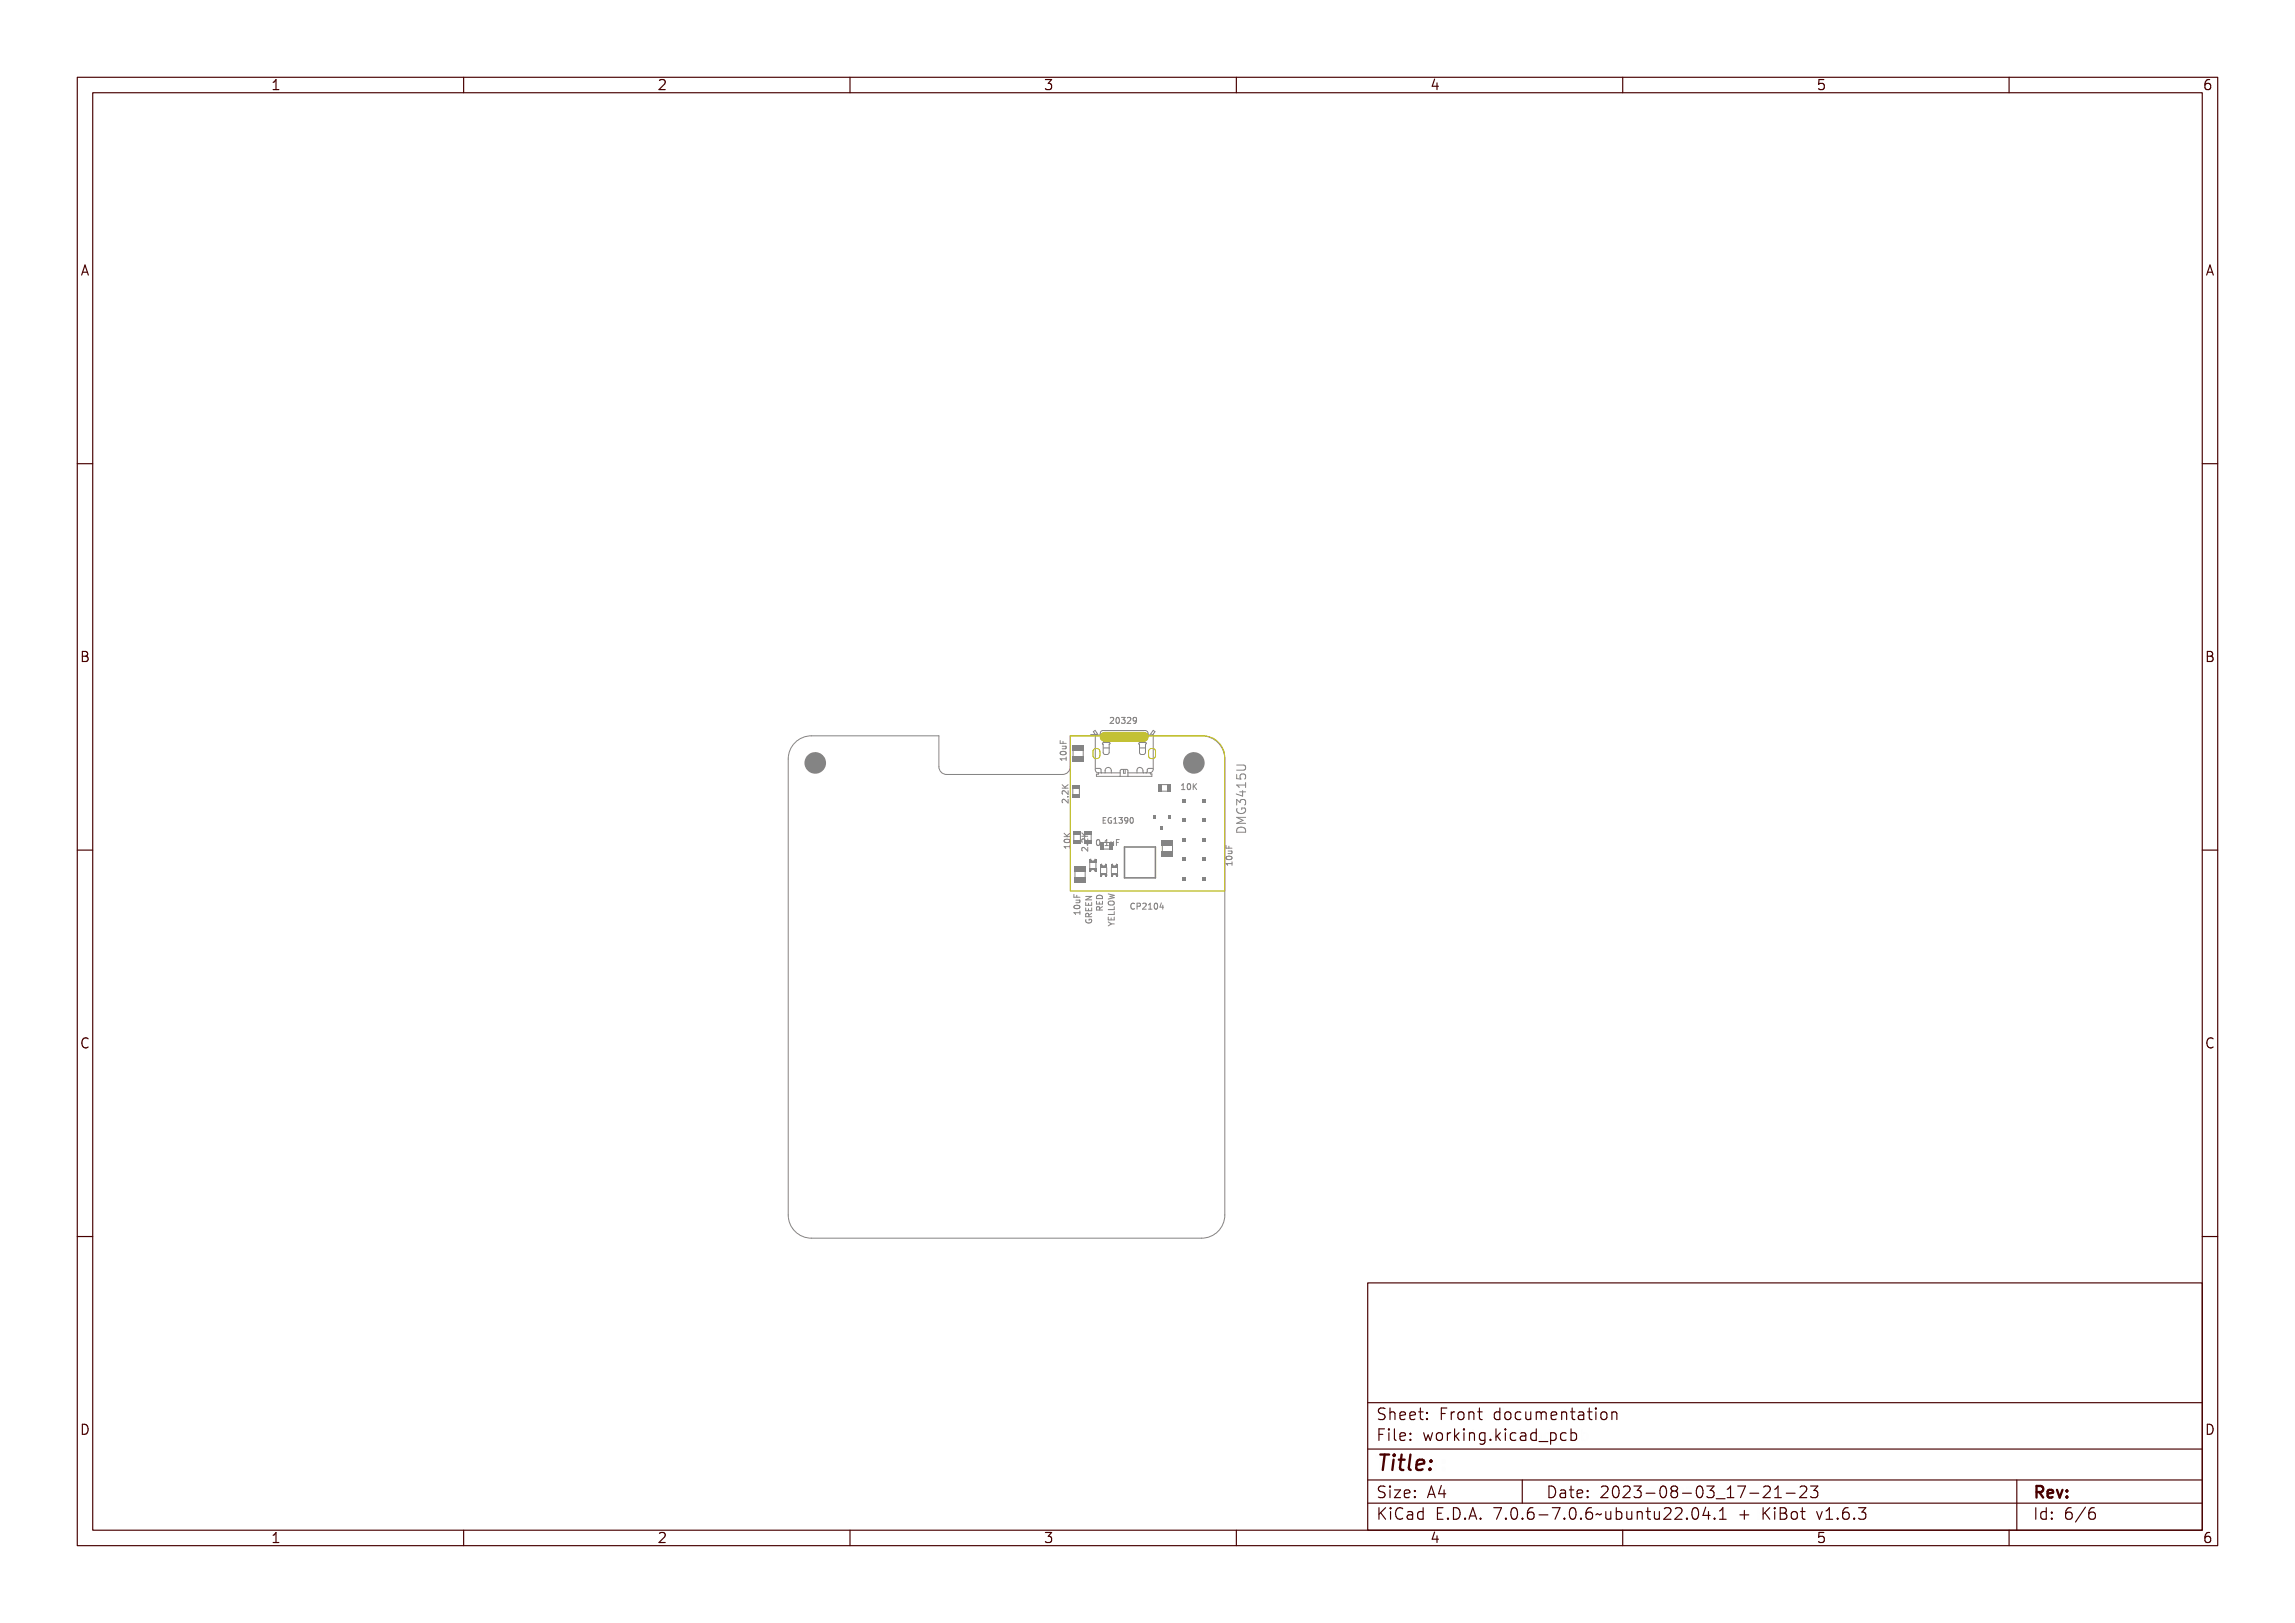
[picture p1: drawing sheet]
<svg xmlns="http://www.w3.org/2000/svg" width="297mm" height="210mm" viewBox="0 0 297 210" stroke-linecap="round" stroke-linejoin="round" font-family="sans-serif">
<defs><g id="words">
<text font-size="2.7" fill="#480000" x="178" y="190.3">Title:</text>
<g font-size="2" fill="#480000">
<text x="178" y="183.7">Sheet: Front documentation</text>
<text x="178" y="186.5">File: working.kicad_pcb</text>
<text x="178" y="193.9">Size: A4</text>
<text x="178" y="196.6">KiCad E.D.A. 7.0.6-7.0.6~ubuntu22.04.1 + KiBot v1.6.3</text>
<text x="200" y="193.9">Date: 2023-08-03_17-21-23</text>
<text x="263" y="196.6">Id: 6/6</text>
<text x="263" y="193.9">Rev:</text>
</g>
<g font-size="1.7" fill="#480000">
<text x="35" y="11.7">1</text>
<text x="85" y="11.7">2</text>
<text x="135" y="11.7">3</text>
<text x="185" y="11.7">4</text>
<text x="235" y="11.7">5</text>
<text x="285" y="11.7">6</text>
<text x="10.5" y="35.7">A</text>
<text x="285.5" y="35.7">A</text>
<text x="10.5" y="85.6">B</text>
<text x="285.5" y="85.6">B</text>
<text x="10.5" y="135.7">C</text>
<text x="285.5" y="135.7">C</text>
<text x="10.5" y="185.6">D</text>
<text x="285.5" y="185.6">D</text>
<text x="35" y="199.7">1</text>
<text x="85" y="199.7">2</text>
<text x="135" y="199.7">3</text>
<text x="185" y="199.7">4</text>
<text x="235" y="199.7">5</text>
<text x="285" y="199.7">6</text>
</g>
<g font-size="1" fill="#848484">
<text x="144.1" y="93.6">20329</text>
<text x="138" y="98.6" transform="rotate(-90 138 98.6)">10uF</text>
<text x="138.3" y="104" transform="rotate(-90 138.3 104)">2.2K</text>
<text x="142.5" y="106.6">EG1390</text>
<text x="152.7" y="102.2">10K</text>
<text x="138.5" y="109.9" transform="rotate(-90 138.5 109.9)">10K</text>
<text x="140.8" y="110.1" transform="rotate(-90 140.8 110.1)">2.2K</text>
<text x="141.9" y="109.4">0.1uF</text>
<text x="159.5" y="111.7" transform="rotate(-90 159.5 111.7)">10uF</text>
<text x="141.3" y="118.9" transform="rotate(-90 141.3 118.9)">GREEN</text>
<text x="142.7" y="117.5" transform="rotate(-90 142.7 117.5)">RED</text>
<text x="144.2" y="119.3" transform="rotate(-90 144.2 119.3)">YELLOW</text>
<text x="146.2" y="117.7">CP2104</text>
</g>
</g></defs>
<g fill="none" stroke="#848484" stroke-width=".13">
<path d="M137.2 98.2h.7v-.2h.1v.4h-.1v-.1h-.6l.1 .2h-.1zM137.2 96.1h.1v.4h.3v-.3v.3h.4v.1h-.8zM137.3 97.5l.3-.1a.31 .31 0 0 1 .4 .2 .44 .44 0 0 1-.4 .3 .44 .44 0 0 1-.4-.3zM137.3 97.6a.34 .34 0 0 1 .6 .1 .34 .34 0 0 1-.6-.1zM137.4 96.8h.6l-.1 .1a.18 .18 0 0 1 .1 .2 .18 .18 0 0 1-.2 .1h-.4v-.1h.5v-.2h-.5zM144 92.8l-.3 .1M144.1 93.2l-.5 .4h.5M144.2 92.9a.27 .27 0 0 1 .4 .1 .27 .27 0 0 1-.1 .4l-.2 .1h.4v.1h-.5l.3-.3a.19 .19 0 0 0 0-.3 .19 .19 0 0 0-.3 0zM144.4 95.2h.1a.11 .11 0 0 1 .1 .2 .11 .11 0 0 1-.1 0l-.1 .2zM144.4 95.2h-.1v.4M144.4 95.2h.1M144.4 95.4h-.1"/>
<path d="M144.5 95.2v.2M144.5 95.4h-.1M144.5 95.3l.1 .1h-.1zM144.7 95.3h.2a.12 .12 0 0 0-.2 .1 .12 .12 0 0 0 .2 .1v.1a.17 .17 0 0 1-.2-.1 .17 .17 0 0 1 0-.2zM144.8 95.2a.16 .16 0 0 0-.2 .2 .16 .16 0 0 0 .2 .1M144.8 95.2h.1M144.8 95.5h.1M144.9 93a.22 .22 0 0 1 .4 0v.3a.31 .31 0 0 1-.2 .4 .45 .45 0 0 1-.2-.7zM145 95.4h.1M145 95.2l.2 .1v.3h-.2zM145 93a.31 .31 0 0 1 .2 .3 .31 .31 0 0 1-.2 .2l-.1-.2zM145 95.4l.1 .1h-.1z"/>
<path d="M145 95.3h.1l-.1 .1zM145.1 95.4v-.2h-.1v.4l.1-.1M145.1 95.4h.1M145.1 95.4v.1M145.1 95.5h.1M145.5 92.9a.23 .23 0 0 1 .3 0 .23 .23 0 0 1 0 .3 .23 .23 0 0 1 0 .4 .23 .23 0 0 1-.3-.1 .18 .18 0 0 0 .2 .1 .18 .18 0 0 0 .1-.2 .18 .18 0 0 0-.2-.1v-.1a.15 .15 0 0 0 .2-.1 .15 .15 0 0 0-.1-.2 .15 .15 0 0 0-.2 .1zM145.5 95.2h.2l-.1 .1v.1h.1h-.1v.1l.1 .1h-.2zM145.6 95.4h.1M145.7 95.2h-.1v.4h.1M145.8 95.2a.17 .17 0 0 1 .2 .2 .17 .17 0 0 1-.2 .2zM145.8 95.3a.13 .13 0 0 1 .2 .1 .13 .13 0 0 1-.2 .1zM145.9 95.2a.17 .17 0 0 1 .2 .2 .17 .17 0 0 1-.2 .2z"/>
<path d="M146.1 92.9a.27 .27 0 0 1 .4 .1 .27 .27 0 0 1-.1 .4l-.2 .1h.3v.1h-.4l.2-.3a.19 .19 0 0 0 .1-.3 .19 .19 0 0 0-.3 0zM146.1 95.3h.2a.12 .12 0 0 0-.2 .1 .12 .12 0 0 0 .1 .1v-.1h.1v.2a.16 .16 0 0 1-.2-.1 .16 .16 0 0 1 0-.2zM146.3 95.4l.1 .1M146.4 95.2h.2l-.2 .1v.1h.1h-.1v.1l.2 .1h-.2zM146.4 95.2a.16 .16 0 0 0-.2 .2 .16 .16 0 0 0 .2 .1M146.4 95.5h.1M146.6 95.4h.1M146.7 95.2h-.1v.4h.1M146.8 92.9a.39 .39 0 0 1 .4 .3 .39 .39 0 0 1-.3 .5l-.1-.1v-.1a.22 .22 0 0 0 .2 0 .22 .22 0 0 0 .1-.2 .24 .24 0 0 1-.4 0 .24 .24 0 0 1 .1-.4zM160 99h1l.2 .2v.2l-.2 .3h-1M137.5 101.6l.3 .3 .5-.3v.1l-.4 .2 .4 .1v.1h-.8v-.1h.3l-.3-.3zM137.5 103.6a.48 .48 0 0 1 .7 .3v-.4h.1v.5l-.4-.3a.19 .19 0 0 0-.3 0 .19 .19 0 0 0 0 .3l-.1-.1z"/>
<path d="M137.5 102.3a.48 .48 0 0 1 .7 .3v-.3h.1v.4l-.4-.2a.18 .18 0 0 0-.3-.1 .18 .18 0 0 0 0 .3l-.1-.1zM137.8 109.5h.6v-.1h.1v.4h-.1v-.2h-.5v.2h-.1zM137.8 108.1l.3 .3 .4-.3v.1l-.4 .3h.4v.1h-.7v-.1h.3l-.3-.3zM137.8 108.8h.3a.31 .31 0 0 1 .4 .2 .44 .44 0 0 1-.4 .3 .44 .44 0 0 1-.4-.3zM137.8 108.9a.34 .34 0 0 1 .6 .2 .34 .34 0 0 1-.6-.2zM138.1 103h.2v.2h-.2zM139 115.7v.4h.8M139 117.7h.7v-.2h.1v.5h-.1v-.2h-.6l.1 .2h-.1zM139 115.7h.1v.3h.2v-.3h.1v.3h.4v.1h-.8zM139 117.2a.37 .37 0 0 1 .5-.1 .37 .37 0 0 1 .2 .4 .46 .46 0 0 1-.7-.2zM139.1 117l.3-.1a.31 .31 0 0 1 .4 .3 .44 .44 0 0 1-.4 .2 .44 .44 0 0 1-.4-.2zM139.1 117.1a.34 .34 0 0 1 .6 .1 .34 .34 0 0 1-.6-.1z"/>
<path d="M139.1 112.7v.8M139.2 116.3h.6l-.1 .1a.18 .18 0 0 1 .1 .2 .18 .18 0 0 1-.2 .1h-.4v-.1h.5v-.2h-.5zM139.2 116.5h.6M139.3 115.8v.3M139.7 116.5v.3h-.5M139.8 117.9v.4M139.8 118.1h-.8l.2 .2M140 107.6l.4 .3 .4-.3v.1l-.4 .3h.4v.1h-.8v-.1h.4l-.4-.3zM140.1 109.6a.48 .48 0 0 1 .6 .3v-.3h.1v.4l-.4-.3a.18 .18 0 0 0-.3 0 .18 .18 0 0 0 .1 .3h-.1l-.1-.1zM140.1 108.4a.48 .48 0 0 1 .6 .3v-.4h.1v.5l-.4-.3a.18 .18 0 0 0-.3 0 .18 .18 0 0 0 .1 .3h-.1l-.1-.2zM140.4 112.7v.8M140.5 119.2a.42 .42 0 0 0 .4 .2 .42 .42 0 0 0 .4-.2"/>
<path d="M140.6 117.1v.4h.3v-.4v.4h.3v-.4h.1v.5h-.7zM140.6 116.5v.3h.3v-.3v.3h.3v-.3h.1v.4h-.7zM140.6 115.9h.7v.1l-.6 .2h.6v.1h-.7v-.1l.6-.2h-.6zM140.6 118.4h.1l-.1 .1a.29 .29 0 0 0 .3 .3 .29 .29 0 0 0 .3-.4h-.2v.1h-.1v-.2h.3a.34 .34 0 0 1 0 .5 .34 .34 0 0 1-.4 0l-.2-.1zM140.6 117.8l.2-.1 .1 .2 .4-.2v.1l-.3 .2v.1h.3v.1h-.7zM140.6 109.1h.2v.1h-.2zM140.7 117.9h.2v.2h-.3zM141.9 116.4h.1v.3h.3v-.3v.3h.3v-.4h.1v.5h-.8zM142 108.8a.22 .22 0 0 1 .4 0v.3a.31 .31 0 0 1-.2 .4 .45 .45 0 0 1-.2-.7zM142 117.1l.2-.1 .1 .1 .4-.2v.1l-.3 .3v.1h.3v.1h-.8zM142 115.8l.2-.1a.38 .38 0 0 1 .4 .1 .38 .38 0 0 1 .1 .4h-.8zM142.1 117.1h.2v.3h-.3z"/>
<path d="M142.1 115.9l.4-.1 .1 .3h-.6zM142.1 108.8a.31 .31 0 0 1 .2 .3 .31 .31 0 0 1-.2 .3l-.1-.3zM142.6 105.8h.5v.1h-.4v.2h.3v.1h-.3v.3h.4v.1h-.5zM142.7 109.3h.2v.1h-.2zM143.2 108.7h.3v.7h.2h-.4h.1v-.6h-.2zM143.3 105.9l.2-.1 .1 .2v-.1a.27 .27 0 0 0-.3 .3 .27 .27 0 0 0 .3 .3v-.2h-.1v-.1h.2v.3a.32 .32 0 0 1-.5 0 .32 .32 0 0 1 0-.5zM143.5 118.7l.4 .2h.3v.1h-.3l-.4 .3v-.2l.3-.1-.3-.2zM143.5 118.1h.1v.3h.2v-.3h.1v.3h.2v-.3h.1v.4h-.7zM143.5 117.8h.6v-.4h.1v.5h-.7zM143.5 117.2h.6v-.4h.1v.5h-.7zM143.5 115.5l.7 .1v.1l-.4 .1 .4 .1v.1l-.7 .2v-.1l.6-.1-.4-.1v-.1l.4-.1-.6-.1zM143.6 116.3l.3-.1a.3 .3 0 0 1 .3 .3 .43 .43 0 0 1-.3 .2 .43 .43 0 0 1-.4-.2z"/>
<path d="M143.6 116.4a.34 .34 0 0 1 .5 .1 .33 .33 0 0 1-.3 .1 .33 .33 0 0 1-.2-.2zM143.8 119.5l-.4 .3M143.8 108.9h.1v.4l.1 .1 .2-.1v-.4h.1v.5h-.1a.18 .18 0 0 1-.3 0 .18 .18 0 0 1-.1-.2zM143.8 105.9l.3-.1v.7h.2v.1h-.4v-.1h.1v-.6l-.2 .1zM144.4 105.9a.21 .21 0 0 1 .3-.1 .21 .21 0 0 1 0 .4 .22 .22 0 0 1 0 .3 .22 .22 0 0 1-.3-.1 .17 .17 0 0 0 .2 .1 .17 .17 0 0 0 .1-.2 .17 .17 0 0 0-.2-.1v-.1a.14 .14 0 0 0 .2 0 .14 .14 0 0 0-.1-.2 .14 .14 0 0 0-.2 0zM144.5 108.7h.4v.1h-.3v.2h.3v.1h-.3v.3h-.1zM145 105.9l.1-.1a.35 .35 0 0 1 .4 .4 .35 .35 0 0 1-.5 .3v-.1a.21 .21 0 0 0 .3 0 .21 .21 0 0 0 0-.2 .23 .23 0 0 1-.3 0 .23 .23 0 0 1 0-.3zM145.6 105.9l.1-.1a.35 .35 0 0 1 .3 .4 .35 .35 0 0 1-.3 .3l-.1-.1zM145.7 105.9a.3 .3 0 0 1 .2 .3 .3 .3 0 0 1-.2 .3v-.3zM146.3 117l.2-.1h.2v.2l-.1-.1a.28 .28 0 0 0-.3 .3 .28 .28 0 0 0 .4 .2v.1a.35 .35 0 0 1-.4 0 .35 .35 0 0 1 0-.5zM146.3 105.8h.1a.39 .39 0 0 1 .3 .3 .39 .39 0 0 1-.3 .4h-.1M146.9 116.9h.2a.24 .24 0 0 1 .3 .3 .24 .24 0 0 1-.4 .2v.3h-.1z"/>
<path d="M147 117h.1a.14 .14 0 0 1 .2 .1 .14 .14 0 0 1-.2 .2h-.1zM147.5 117a.27 .27 0 0 1 .4 0 .27 .27 0 0 1-.1 .4l-.2 .2h.3v.1h-.4l.3-.4a.19 .19 0 0 0 0-.3 .19 .19 0 0 0-.3 .1zM148.2 117l.2-.1v.7h.2v.1h-.4v-.1h.1v-.6l-.1 .1zM148.8 117a.22 .22 0 0 1 .3 0l.1 .3a.31 .31 0 0 1-.2 .4 .45 .45 0 0 1-.2-.7zM148.9 117a.31 .31 0 0 1 .2 .3 .31 .31 0 0 1-.2 .3l-.1-.3zM149.6 116.9h.2v.5h.1l-.1 .3h-.1v-.2h-.4zM149.7 117v.4h-.3zM150.3 116.8l-.2 .6h.5M150.5 117.1v.5M152.9 101.5l.2-.1v.7h.2v.1h-.4v-.1h.1v-.6l-.1 .1zM153.5 101.5a.22 .22 0 0 1 .3 0l.1 .3a.31 .31 0 0 1-.2 .4 .45 .45 0 0 1-.2-.7zM153.6 101.5a.31 .31 0 0 1 .2 .3 .31 .31 0 0 1-.2 .3l-.1-.3z"/>
<path d="M154 101.4h.1v.4l.4-.4h.1l-.3 .4 .3 .4h-.1l-.3-.4-.1 .4h-.1zM158.7 111.3h.7v-.1h.1v.4h-.1v-.2h-.6v.2zM158.7 109.3h.1v.3h.2v-.3h.1v.3h.4v.2h-.8zM158.8 110.6h.3a.31 .31 0 0 1 .4 .2 .44 .44 0 0 1-.4 .2 .44 .44 0 0 1-.4-.2zM158.8 110.7a.34 .34 0 0 1 .6 .2 .34 .34 0 0 1-.6-.2zM158.9 110h.6l-.1 .1a.18 .18 0 0 1 .1 .2 .18 .18 0 0 1-.2 .1h-.4v-.1h.5v-.2h-.5zM160 100.2v.6h.6l-.1-.2v-.3l.2-.2 .4 .1 .1 .2v.2l-.1 .2M160 104.2v-.7l.5 .3 .1-.3h.5l.1 .2v.3l-.1 .2M160.1 104.6a.57 .57 0 0 0 .4 .7 .57 .57 0 0 0 .7-.4l-.1-.3h-.4v.2M160.1 106.2h1.1v.2h-.9l.5 .2v.1l-.5 .2h.9v.1h-1.1v-.2l.6-.2-.6-.1zM160.1 103.6h.8v-.1h.1v.1h.2v.2h-.2v.5h-.2l-.7-.5zM160.1 102.8h1v-.2h.1v.6h-.1v-.2h-.8v.2h-.1z"/>
<path d="M160.1 101.8h.1v.4h.3a.41 .41 0 0 1 .5-.5 .41 .41 0 0 1 .2 .6l-.1 .1a.3 .3 0 0 0 0-.5 .3 .3 0 0 0-.4 0 .3 .3 0 0 0 0 .4h-.6zM160.1 100.7h.7a.36 .36 0 0 1 .5 .4 .36 .36 0 0 1-.5 .3h-.7v-.1h.8a.21 .21 0 0 0 .2-.2 .21 .21 0 0 0-.2-.2h-.8zM160.2 105.4h.1l-.1 .2a.44 .44 0 0 0 .5 .4 .44 .44 0 0 0 .4-.5h-.3v.2h-.1v-.3h.5a.56 .56 0 0 1-.4 .8 .56 .56 0 0 1-.7-.6zM160.2 104.6l.3-.1 .1 .2a.35 .35 0 0 1 .5-.2 .35 .35 0 0 1 .1 .5v.2h-.1a.27 .27 0 0 0 0-.5 .27 .27 0 0 0-.4 0v.3h-.1a.22 .22 0 0 0-.1-.3 .22 .22 0 0 0-.3 0 .22 .22 0 0 0 .1 .3v.1h-.2v-.3zM160.2 107.1a.6 .6 0 0 1 .7 0 .6 .6 0 0 1 .3 .6h-1.2v-.3zM160.3 107.3a.61 .61 0 0 1 .7 0 .61 .61 0 0 1 .2 .6h-1.1l.1-.4zM160.3 103.8h.6v.3zM160.3 107.4h.2a.41 .41 0 0 1 .4 0 .41 .41 0 0 1 .2 .4h-.9zM160.4 102.5h.8M160.8 102.3v.7l-.8-.3M161.2 101.3v.6M161.2 105.8h-1.2l.9 .3-.9 .4h1.2"/>
<path d="M161.2 101.6h-1.2l.4 .3"/>
<circle cx="137.6" cy="97.6" r=".07"/>
<circle cx="145.1" cy="93.3" r=".07"/>
<circle cx="146.9" cy="93.1" r=".17"/>
<circle cx="138.1" cy="109" r=".07"/>
<circle cx="139.4" cy="117.2" r=".07"/>
<circle cx="142.2" cy="109.1" r=".07"/>
<circle cx="145.2" cy="106.1" r=".16"/>
<circle cx="145.8" cy="106.2" r=".06"/>
<circle cx="149" cy="117.3" r=".07"/>
<circle cx="153.7" cy="101.8" r=".07"/>
<circle cx="159.1" cy="110.8" r=".07"/>
</g>
<g fill="#848484">
<path d="M139 113.5h1.5v.7h-1.5z" fill-rule="evenodd"/>
<path d="M139 112h1.5v.8h-1.5z" fill-rule="evenodd"/>
<path d="M149.2 105.5h.4v.5h-.4z" fill-rule="evenodd"/>
<path d="M150.1 106.9h.4v.5h-.4z" fill-rule="evenodd"/>
<path d="M151.1 105.5h.4v.5h-.4z" fill-rule="evenodd"/>
</g>
<g fill="none" stroke="#848484" stroke-width=".13">
<path d="M142.4 112.3v.7M142.5 113.4a.3 .3 0 0 1 .3-.3 .3 .3 0 0 1 .3 .3M142.5 111.8a.27 .27 0 0 0 .3 .3 .27 .27 0 0 0 .3-.3M143.2 112.3v.7"/>
<circle cx="143.2" cy="113.2" r=".07"/>
</g>
<g fill="#848484">
<path d="M143.1 113.3h.2v.2h-.2z" fill-rule="evenodd"/>
<path d="M143.2 113l.1 .3z" fill-rule="evenodd"/>
<path d="M142.4 113h.9v.2h-.9z" fill-rule="evenodd"/>
<path d="M143.1 111.8h.2v.5h-.2z" fill-rule="evenodd"/>
<path d="M143 113.2h.1z" fill-rule="evenodd"/>
<path d="M142.5 112h.6v.3h-.6z" fill-rule="evenodd"/>
<path d="M143 112h.1v.1h-.1z" fill-rule="evenodd"/>
<path d="M142.5 112h.1v.1h-.1z" fill-rule="evenodd"/>
<path d="M142.4 113.2h.2v.3h-.2z" fill-rule="evenodd"/>
<path d="M142.4 111.8h.2v.5h-.2z" fill-rule="evenodd"/>
</g>
<path d="M141.2 108.1v.7" fill="none" stroke="#848484" stroke-width=".13"/>
<g fill="#848484">
<path d="M140.3 108.8h1v.5h-1z" fill-rule="evenodd"/>
<path d="M140.3 107.6h1v.5h-1z" fill-rule="evenodd"/>
</g>
<path d="M138.9 97.1v.8M140.2 97.1v.8" fill="none" stroke="#848484" stroke-width=".13"/>
<g fill="#848484">
<path d="M138.8 97.8h1.4v.8h-1.4z" fill-rule="evenodd"/>
<path d="M138.8 96.4h1.4v.7h-1.4z" fill-rule="evenodd"/>
</g>
<g fill="none" stroke="#848484" stroke-width=".13">
<path d="M141.1 95.1h.9v-.2l-.3-.4-.2 .2 .3 .4M141.8 99.4l.6 .1 .2 .5M142.4 95.1v-.4l.3-.2h5.5a.42 .42 0 0 1 .4 .6M142.7 96.1h.9l-.1 .2v1.2a.45 .45 0 0 1-.7-.1zM142.8 96.8h.7M142.8 96.1v-.5h.7v.5M145.4 99.6v.5h.2v-.5M147.5 96.1h.8l-.1 .2v1.2a.45 .45 0 0 1-.7-.1v-1.1l-.1-.1 .1-.1v-.5h.7v.5M147.5 96.8h.7M148.9 95.1v-.2l.3-.4 .3 .2-.3 .4M149.2 99.4h-.5a.48 .48 0 0 0-.3 .6h-.1M141 111.6v.7"/>
<path d="M141.1 112.8a.3 .3 0 0 1 .3-.3 .3 .3 0 0 1 .3 .3M141.2 111.2a.27 .27 0 0 0 .2 .2 .27 .27 0 0 0 .3-.2M141.8 111.6v.8M142.1 100l-.2-.1-.2-.3v-4.5h7.5v4.7l-.4 .2h-2.8M142.1 100v.2h-.2v.3h7.2v-.3h-.2v-.2M142.1 100h2.9M143 100v-.3a.4 .4 0 0 1 .4-.4 .4 .4 0 0 1 .4 .4v.3M145 100.5v-.7l.2-.2h.7l.1 .9M147.1 100l.1-.5a.43 .43 0 0 1 .6-.1 .43 .43 0 0 1 .1 .5l.1 .1"/>
<circle cx="141.8" cy="112.6" r=".08"/>
</g>
<g fill="#848484">
<path d="M141.7 112.7h.2v.1h-.2z" fill-rule="evenodd"/>
<path d="M141.8 112.3l.1 .4z" fill-rule="evenodd"/>
<path d="M141 112.3h.9v.3h-.9z" fill-rule="evenodd"/>
<path d="M141.7 111.1h.2v.5h-.2z" fill-rule="evenodd"/>
<path d="M141.7 112.5v.1z" fill-rule="evenodd"/>
<path d="M141.2 111.4h.5v.2h-.5z" fill-rule="evenodd"/>
<path d="M141.6 111.3h.1v.1h-.1z" fill-rule="evenodd"/>
<path d="M141.2 111.3h.1v.1h-.1z" fill-rule="evenodd"/>
<path d="M141 112.5h.2v.3h-.2z" fill-rule="evenodd"/>
<path d="M141 111.1h.2v.5h-.2z" fill-rule="evenodd"/>
</g>
<path d="M150.4 109.5v.7M151.7 109.4v.8" fill="none" stroke="#848484" stroke-width=".13"/>
<g fill="#848484">
<path d="M150.4 108.7h1.4v.8h-1.4z" fill-rule="evenodd"/>
<path d="M150.4 110.2h1.4v.7h-1.4z" fill-rule="evenodd"/>
</g>
<g fill="none" stroke="#848484" stroke-width=".13">
<path d="M143.8 112.3v.7M143.9 113.4a.3 .3 0 0 1 .3-.3 .3 .3 0 0 1 .3 .3M143.9 111.8a.27 .27 0 0 0 .3 .3 .27 .27 0 0 0 .3-.3M144.6 112.3v.7"/>
<circle cx="144.6" cy="113.2" r=".07"/>
</g>
<g fill="#848484">
<path d="M144.5 113.3h.2v.2h-.2z" fill-rule="evenodd"/>
<path d="M144.6 113l.1 .3z" fill-rule="evenodd"/>
<path d="M143.8 113h.9v.2h-.9z" fill-rule="evenodd"/>
<path d="M144.5 111.8h.2v.5h-.2z" fill-rule="evenodd"/>
<path d="M144.4 113.2h.1z" fill-rule="evenodd"/>
<path d="M143.9 112h.6v.3h-.6z" fill-rule="evenodd"/>
<path d="M144.4 112h.1v.1h-.1z" fill-rule="evenodd"/>
<path d="M143.9 112h.1v.1h-.1z" fill-rule="evenodd"/>
<path d="M143.8 113.2h.2v.3h-.2z" fill-rule="evenodd"/>
<path d="M143.8 111.8h.2v.5h-.2z" fill-rule="evenodd"/>
</g>
<path d="M138.8 102.1v.7M139.7 102.1v.7" fill="none" stroke="#848484" stroke-width=".13"/>
<g fill="#848484">
<path d="M138.8 102.8h.9v.5h-.9z" fill-rule="evenodd"/>
<path d="M138.8 101.6h.9v.5h-.9z" fill-rule="evenodd"/>
</g>
<path d="M150.3 102.4h.8M150.3 101.5h.8" fill="none" stroke="#848484" stroke-width=".13"/>
<g fill="#848484">
<path d="M151 101.5h.5v.9h-.5z" fill-rule="evenodd"/>
<path d="M149.9 101.5h.5v.9h-.5z" fill-rule="evenodd"/>
</g>
<path d="M139 108.1v.7" fill="none" stroke="#848484" stroke-width=".13"/>
<g fill="#848484">
<path d="M138.9 108.8h1v.5h-1z" fill-rule="evenodd"/>
<path d="M138.9 107.6h1v.5h-1z" fill-rule="evenodd"/>
</g>
<path d="M103.1 95.9l.6-.4 .6-.2 .7-.1h16.5v4a1 1 0 0 0 1 1h15a1 1 0 0 0 1-1v-4h17a3 3 0 0 1 3 3v59a3 3 0 0 1-3 3h-50.5a3 3 0 0 1-3-3v-59a3 3 0 0 1 1.1-2.3z" fill="none" stroke="#848484" stroke-width=".13"/>
<g fill="#848484">
<circle cx="105.5" cy="98.7" r="1.4"/>
<circle cx="154.5" cy="98.7" r="1.4"/>
</g>
<g fill="#848484">
<path d="M153 103.3h.5v.5h-.5z" fill-rule="evenodd"/>
<path d="M153 105.9h.5v.5h-.5z" fill-rule="evenodd"/>
<path d="M153 108.4h.5v.5h-.5z" fill-rule="evenodd"/>
<path d="M153 111h.5v.5h-.5z" fill-rule="evenodd"/>
<path d="M153 113.5h.5v.5h-.5z" fill-rule="evenodd"/>
<path d="M155.5 103.3h.5v.5h-.5z" fill-rule="evenodd"/>
<path d="M155.5 105.9h.5v.5h-.5z" fill-rule="evenodd"/>
<path d="M155.5 108.4h.5v.5h-.5z" fill-rule="evenodd"/>
<path d="M155.5 111h.5v.5h-.5z" fill-rule="evenodd"/>
<path d="M155.5 113.5h.5v.5h-.5z" fill-rule="evenodd"/>
</g>
<path d="M142.8 109.9h.8" fill="none" stroke="#848484" stroke-width=".13"/>
<g fill="#848484">
<path d="M143.5 109h.5v.9h-.5z" fill-rule="evenodd"/>
<path d="M142.4 109h.5v.9h-.5z" fill-rule="evenodd"/>
</g>
<path d="M145.5 109.6h4v4h-4z" fill="none" stroke="#848484" stroke-width=".2"/>
<path d="M138.5 95.2h17.2a2.79 2.79 0 0 1 2.8 2.8v17.3h-20zM141.5 97a.48 .48 0 0 1 .8 .2v.6a.46 .46 0 0 1-.4 .4 .46 .46 0 0 1-.5-.4zM148.8 96.9a.48 .48 0 0 1 .7 .4v.5a.46 .46 0 0 1-.4 .4 .46 .46 0 0 1-.5-.4v-.5z" fill="none" stroke="#c2c200" stroke-width=".13"/>
<path d="M143 95.3h5" fill="none" stroke="#c2c200" stroke-width="1.3"/>
<g fill="none" stroke="#480000" stroke-width=".15">
<path d="M10 10h277v190h-277zM12 12h273v186h-273zM60 10v2M110 10v2M160 10v2M210 10v2M260 10v2M10 60h2M285 60h2M10 110h2M285 110h2M10 160h2"/>
<path d="M285 160h2M177 166h108v32h-108zM60 198v2M110 198v2M160 198v2M177 181.5h108M177 187.5h108M177 191.5h108M177 194.5h108M178.1 195.2h.2v.6l.6-.6h.3l-.6 .6 .6 .8h-.2l-.5-.7-.2 .2v.5h-.2zM178.2 185h.9v.2h-.7v.4h.6v.2h-.6v.7h-.2zM178.3 182.4l.5-.1h.2v.2a.34 .34 0 0 0-.4-.1 .34 .34 0 0 0-.2 .4 .62 .62 0 0 1 .6 .7 .71 .71 0 0 1-.8 .2v-.2a.4 .4 0 0 0 .4 .1 .4 .4 0 0 0 .3-.3l-.4-.2a.4 .4 0 0 1-.3-.3 .4 .4 0 0 1 .1-.4z"/>
<path d="M178.3 192.5l.5-.1h.2v.2a.34 .34 0 0 0-.4-.1 .34 .34 0 0 0-.2 .4 .62 .62 0 0 1 .6 .7 .71 .71 0 0 1-.8 .2v-.2a.4 .4 0 0 0 .4 .1 .4 .4 0 0 0 .3-.3l-.4-.2a.4 .4 0 0 1-.3-.3 .4 .4 0 0 1 .1-.4zM179.4 182.2h.2v.6a.35 .35 0 0 1 .4-.1 .35 .35 0 0 1 .2 .4v.6h-.2v-.8l-.2-.1a.28 .28 0 0 0-.2 .3v.6h-.2zM179.5 185.4h.4v.9h.4v.2h-.9v-.2h.3v-.8h-.2zM179.5 192.8h.4v.9h.4v.1h-.9v-.1h.3v-.8h-.2zM179.5 195.6h.4v.9h.4v.1h-.9v-.1h.3v-.8h-.2zM179.7 184.9h.2v.3h-.2zM179.7 192.3h.2v.3h-.2zM179.7 195.1h.2v.3h-.2zM180.6 184.9h.4v1.3l.1 .1h.3v.2a.4 .4 0 0 1-.5-.4v-1h-.3zM180.6 192.8h.8v.1l-.6 .8h.6v.1h-.8v-.1l.6-.8h-.6zM180.7 182.8a.49 .49 0 0 1 .6-.1 .49 .49 0 0 1 .2 .5h-.8a.42 .42 0 0 0 .3 .4 .42 .42 0 0 0 .4-.1v.2a.6 .6 0 0 1-.8-.1 .6 .6 0 0 1 .1-.8zM180.7 195.4l.3-.2h.2h.3v.2a.43 .43 0 0 0-.6 0 .43 .43 0 0 0-.2 .5 .43 .43 0 0 0 .2 .5 .43 .43 0 0 0 .6 0v.2a.62 .62 0 0 1-.7 0 .62 .62 0 0 1-.3-.7z"/>
<path d="M180.8 182.9l.2-.1a.27 .27 0 0 1 .3 .3h-.6zM181.8 195.6a.5 .5 0 0 1 .6-.1 .5 .5 0 0 1 .2 .5v.6h-.1v-.1a.38 .38 0 0 1-.5 .2 .38 .38 0 0 1-.2-.5 .38 .38 0 0 1 .4-.2h.3a.35 .35 0 0 0-.3-.4 .35 .35 0 0 0-.4 .2zM181.9 182.8a.49 .49 0 0 1 .6-.1 .49 .49 0 0 1 .2 .5h-.8a.42 .42 0 0 0 .3 .4 .42 .42 0 0 0 .5-.1v.2a.6 .6 0 0 1-.9-.1 .6 .6 0 0 1 .1-.8zM181.9 185.5a.49 .49 0 0 1 .6-.1 .49 .49 0 0 1 .2 .5h-.8a.42 .42 0 0 0 .3 .4 .42 .42 0 0 0 .5-.1v.2a.6 .6 0 0 1-.9-.1 .6 .6 0 0 1 .1-.8zM181.9 192.9a.49 .49 0 0 1 .6-.1 .49 .49 0 0 1 .2 .5h-.8a.42 .42 0 0 0 .3 .4 .42 .42 0 0 0 .5-.1v.2a.6 .6 0 0 1-.9-.1 .6 .6 0 0 1 .1-.8zM182 196.2l.5-.1a.31 .31 0 0 1-.2 .4 .31 .31 0 0 1-.4-.1zM182 182.9l.2-.1a.27 .27 0 0 1 .3 .3h-.6zM182 185.6l.2-.1a.27 .27 0 0 1 .3 .3h-.6zM182 193l.2-.1a.27 .27 0 0 1 .3 .3h-.6zM183 195.7l.4-.2 .2 .2v-.6h.2v1.5h-.2v-.1a.42 .42 0 0 1-.5 .1 .42 .42 0 0 1-.2-.5zM183.2 195.8a.23 .23 0 0 1 .4 0v.3a.33 .33 0 0 1-.2 .4 .48 .48 0 0 1-.2-.7zM183.2 182.3h.2v.4h.4v.1h-.4v.7l.1 .1h.3v.1a.41 .41 0 0 1-.6-.3v-.6h-.3v-.1h.3z"/>
<path d="M183.3 185.4h.2v.3h-.2zM183.3 186.2h.2v.3h-.2zM183.3 192.8h.2v.3h-.2zM183.3 193.6h.2v.2h-.2zM184.5 182.7h.2v.3h-.2zM184.5 183.5h.2v.2h-.2zM185.2 185.4h.2l.2 .8 .1-.5h.2l.2 .5 .1-.8h.2l-.2 1.1h-.2l-.2-.7-.2 .7h-.1zM185.4 195.2h.9v.2h-.7v.4h.6v.2h-.6v.5h.7v.1h-.9zM185.7 192.4h.2l.5 1.4h-.2l-.1-.3h-.5l-.1 .3h-.2zM185.8 192.6l.2 .7h-.4zM186.6 182.3h.9v.2h-.7v.4h.6v.2h-.6v.6h-.2zM186.7 185.5a.56 .56 0 0 1 .8 .2 .56 .56 0 0 1-.3 .7 .57 .57 0 0 1-.6-.2 .57 .57 0 0 1 .1-.7z"/>
<path d="M186.8 185.6a.26 .26 0 0 1 .3-.1 .26 .26 0 0 1 .2 .2v.2a.33 .33 0 0 1-.3 .4l-.2-.2zM186.9 196.4h.2v.2h-.2zM187.1 192.4h.2v.9h.2v.2h-.2v.3h-.2v-.3h-.6v-.2zM187.1 192.6v.7h-.4zM187.8 195.2a.76 .76 0 0 1 .9 .7 .76 .76 0 0 1-.9 .7zM188 195.4a.5 .5 0 0 1 .5 .2 .5 .5 0 0 1 0 .5 .39 .39 0 0 1-.5 .4zM188 182.7h.2v.2a.41 .41 0 0 1 .6-.2v.2a.37 .37 0 0 0-.5-.1 .37 .37 0 0 0-.1 .4v.5h-.2zM188 185.4h.2v.2a.41 .41 0 0 1 .6-.2v.2a.37 .37 0 0 0-.5-.1 .37 .37 0 0 0-.1 .4v.6h-.2zM189.1 184.9h.1v.9l.5-.4h.2l-.4 .4 .5 .7h-.2l-.4-.6-.2 .1v.5h-.1zM189.1 182.8a.56 .56 0 0 1 .8 .2 .56 .56 0 0 1-.3 .7 .57 .57 0 0 1-.6-.2 .57 .57 0 0 1 .1-.7zM189.2 182.9a.26 .26 0 0 1 .3-.1 .26 .26 0 0 1 .2 .2v.2a.33 .33 0 0 1-.3 .4l-.2-.2zM189.3 196.4h.3v.2h-.3z"/>
<path d="M190.2 182.7h.2v.1a.35 .35 0 0 1 .4-.1 .35 .35 0 0 1 .3 .4v.6h-.2v-.8l-.2-.1a.28 .28 0 0 0-.3 .3v.6h-.2zM190.3 185.4h.4v.9h.4v.2h-.9v-.2h.4v-.8h-.3zM190.5 195.2h.3l.4 1.4h-.2l-.1-.3h-.5l-.1 .3h-.2zM190.6 184.9h.1v.3h-.1zM190.6 195.4l.2 .7h-.4zM191.4 185.4h.2v.1a.35 .35 0 0 1 .4-.1 .35 .35 0 0 1 .3 .4v.7h-.2v-.9l-.2-.1a.28 .28 0 0 0-.3 .3v.7h-.2zM191.7 182.3h.1v.4h.4v.1h-.4v.7l.1 .1h.3v.1a.41 .41 0 0 1-.5-.3v-.6h-.3v-.1h.3zM191.7 196.4h.3v.2h-.3zM192.7 185.5l.3-.2 .3 .2v-.1h.2v1a.53 .53 0 0 1-.8 .4v-.2a.36 .36 0 0 0 .4 .1 .36 .36 0 0 0 .2-.4l-.2 .1a.51 .51 0 0 1-.5-.2 .51 .51 0 0 1 0-.5zM192.8 185.6a.25 .25 0 0 1 .3-.1 .25 .25 0 0 1 .2 .2v.2a.32 .32 0 0 1-.3 .4 .47 .47 0 0 1-.2-.7zM193.8 195.2h.9l-.5 1.4h-.2l.5-1.2h-.7zM193.9 182.8l.3-.2 .3 .2v-.6h.2v1.5h-.2v-.1a.42 .42 0 0 1-.6 .1 .42 .42 0 0 1-.1-.5z"/>
<path d="M194.1 182.8a.42 .42 0 0 1 .4 .4 .42 .42 0 0 1-.3 .4 .48 .48 0 0 1-.1-.8zM194.1 186.2h.3v.3h-.3zM195.1 184.9h.2v.9l.4-.4h.3l-.5 .4 .5 .7h-.2l-.4-.6-.1 .1v.5h-.2zM195.1 182.8a.56 .56 0 0 1 .8 .2 .56 .56 0 0 1-.3 .7 .57 .57 0 0 1-.6-.2 .57 .57 0 0 1 .1-.7zM195.2 182.9a.26 .26 0 0 1 .3-.1 .26 .26 0 0 1 .2 .2v.2a.33 .33 0 0 1-.3 .4l-.2-.2zM195.3 196.4h.3v.2h-.3zM196.3 185.4h.5v.9h.3v.2h-.9v-.2h.4v-.8h-.3zM196.3 195.4a.45 .45 0 0 1 .5-.2 .45 .45 0 0 1 .3 .5v.2a.51 .51 0 0 1-.2 .6 .51 .51 0 0 1-.6 0l-.1-.6zM196.4 182.8l.5-.2 .2 .1v.2a.4 .4 0 0 0-.6 0 .4 .4 0 0 0 0 .6 .4 .4 0 0 0 .6 0v.2a.58 .58 0 0 1-.8-.1 .58 .58 0 0 1 .1-.8zM196.5 195.4a.39 .39 0 0 1 .4 .5v.2a.29 .29 0 0 1-.3 .4 .29 .29 0 0 1-.2-.4v-.5zM196.6 184.9h.2v.3h-.2zM197 191.5v3"/>
<path d="M197.4 182.7h.2v.8l.2 .1a.28 .28 0 0 0 .3-.3v-.6h.2v1h-.2v-.1a.35 .35 0 0 1-.4 .2 .35 .35 0 0 1-.3-.5zM197.6 185.5l.5-.2 .2 .1v.2a.4 .4 0 0 0-.6 0 .4 .4 0 0 0 0 .6 .4 .4 0 0 0 .6 0v.2a.58 .58 0 0 1-.8-.1 .58 .58 0 0 1 .1-.8zM197.7 196.4h.3v.2h-.3zM198.6 182.7h.1a.21 .21 0 0 1 .2-.1 .21 .21 0 0 1 .2 .2l.2-.2 .1 .1a1.27 1.27 0 0 1 .2 1h-.2v-.8l-.1-.1-.2 .1v.8h-.1v-.8l-.2-.1-.1 .1v.8h-.1zM198.7 185.4a.5 .5 0 0 1 .5-.1 .5 .5 0 0 1 .3 .5v.7h-.2v-.2a.38 .38 0 0 1-.5 .2 .38 .38 0 0 1-.2-.5 .38 .38 0 0 1 .5-.2h.2a.35 .35 0 0 0-.3-.4 .35 .35 0 0 0-.3 .2zM198.7 195.4l.3-.2h.2h.2v.2a.43 .43 0 0 0-.5 0 .43 .43 0 0 0-.1 .5 .44 .44 0 0 1 .6-.1 .44 .44 0 0 1 .1 .6 .47 .47 0 0 1-.6 .3 .47 .47 0 0 1-.3-.5v-.5zM198.8 186l.5-.1a.31 .31 0 0 1-.1 .4 .31 .31 0 0 1-.4-.1zM198.9 195.9a.3 .3 0 0 1 .4 .3 .3 .3 0 0 1-.4 .2l-.1-.2zM199.9 185.5l.3-.2 .3 .2v-.6h.2v1.6h-.2v-.2a.42 .42 0 0 1-.5 .1 .42 .42 0 0 1-.2-.5zM199.9 182.8a.49 .49 0 0 1 .6-.1 .49 .49 0 0 1 .2 .5h-.7a.42 .42 0 0 0 .2 .4 .42 .42 0 0 0 .5-.1v.2a.6 .6 0 0 1-.8-.1 .6 .6 0 0 1 0-.8zM200 196h.5v.2h-.5zM200 185.6a.23 .23 0 0 1 .4 0l.1 .3a.33 .33 0 0 1-.3 .4 .48 .48 0 0 1-.2-.7z"/>
<path d="M200.1 182.9l.2-.1a.27 .27 0 0 1 .3 .3h-.6zM200.1 192.4a.76 .76 0 0 1 1 .7 .76 .76 0 0 1-1 .7zM200.3 192.6a.5 .5 0 0 1 .5 .2 .5 .5 0 0 1 .1 .5 .39 .39 0 0 1-.6 .4zM200.9 186.8h1.2v.1h-1.2zM201 195.2h.9l-.5 1.4h-.2l.5-1.2h-.7zM201.1 182.7h.1v.1a.35 .35 0 0 1 .5-.1 .35 .35 0 0 1 .2 .4v.6h-.2v-.8l-.2-.1a.28 .28 0 0 0-.3 .3v.6h-.1zM201.4 192.8a.5 .5 0 0 1 .6-.1 .5 .5 0 0 1 .2 .5v.6h-.1v-.1a.38 .38 0 0 1-.5 .2 .38 .38 0 0 1-.2-.5 .38 .38 0 0 1 .4-.2h.3a.35 .35 0 0 0-.3-.4 .35 .35 0 0 0-.4 .2zM201.6 193.4l.5-.1a.31 .31 0 0 1-.2 .4 .31 .31 0 0 1-.4-.1zM202.2 185.4h.2v.1a.42 .42 0 0 1 .6-.1 .42 .42 0 0 1 .1 .5 .42 .42 0 0 1-.1 .5 .42 .42 0 0 1-.6-.1v.6h-.2zM202.5 182.3h.2v.4h.4v.1h-.4v.7l.1 .1h.3v.1a.41 .41 0 0 1-.6-.3v-.6h-.3v-.1h.3zM202.5 185.6a.24 .24 0 0 1 .3-.1 .24 .24 0 0 1 .1 .2l.1 .2a.32 .32 0 0 1-.3 .4 .48 .48 0 0 1-.2-.7zM202.5 196.4h.3v.2h-.3z"/>
<path d="M202.8 192.4h.2v.4h.4v.1h-.4v.7l.1 .1h.3v.1a.41 .41 0 0 1-.6-.3v-.6h-.3v-.1h.3zM203.5 182.7a.5 .5 0 0 1 .5-.1 .5 .5 0 0 1 .3 .5v.6h-.2v-.1a.38 .38 0 0 1-.5 .2 .38 .38 0 0 1-.2-.5 .38 .38 0 0 1 .5-.2h.2a.35 .35 0 0 0-.2-.4 .35 .35 0 0 0-.4 .2zM203.5 195.4a.45 .45 0 0 1 .6-.2 .45 .45 0 0 1 .2 .5v.2a.51 .51 0 0 1-.1 .6 .51 .51 0 0 1-.7 0l-.1-.6zM203.6 185.5l.5-.2 .2 .1v.2a.4 .4 0 0 0-.5 0 .4 .4 0 0 0 0 .6 .4 .4 0 0 0 .5 0v.2a.58 .58 0 0 1-.8-.1 .58 .58 0 0 1 .1-.8zM203.7 183.3l.4-.1a.31 .31 0 0 1-.1 .4 .31 .31 0 0 1-.4-.1zM203.7 195.4a.39 .39 0 0 1 .4 .5v.2a.29 .29 0 0 1-.2 .4 .29 .29 0 0 1-.3-.4v-.5zM203.9 192.9a.49 .49 0 0 1 .6-.1 .49 .49 0 0 1 .2 .5h-.8a.42 .42 0 0 0 .3 .4 .42 .42 0 0 0 .5-.1v.2a.6 .6 0 0 1-.9-.1 .6 .6 0 0 1 .1-.8zM204 193l.2-.1a.27 .27 0 0 1 .3 .3h-.6zM204.7 184.9h.1v.6a.41 .41 0 0 1 .6-.1 .41 .41 0 0 1 .2 .5 .42 .42 0 0 1-.2 .5 .42 .42 0 0 1-.6-.1v.2h-.1zM204.9 182.3h.2v.4h.4v.1h-.4v.7l.1 .1h.3v.1a.41 .41 0 0 1-.6-.3v-.6h-.3v-.1h.3zM204.9 185.6a.24 .24 0 0 1 .3-.1 .24 .24 0 0 1 .2 .2v.2a.32 .32 0 0 1-.3 .4 .48 .48 0 0 1-.2-.7zM204.9 196.4h.3v.2h-.3z"/>
<path d="M205.3 192.8h.2v.3h-.2zM205.3 193.6h.2v.2h-.2zM205.9 182.7h.5v.9h.3v.1h-.9v-.1h.4v-.8h-.3zM205.9 195.4l.3-.2h.2h.2v.2a.43 .43 0 0 0-.5 0 .43 .43 0 0 0-.1 .5 .44 .44 0 0 1 .6-.1 .44 .44 0 0 1 .1 .6 .47 .47 0 0 1-.5 .3 .47 .47 0 0 1-.4-.5v-.5zM206.1 195.9a.3 .3 0 0 1 .5 .3 .3 .3 0 0 1-.5 .2l-.1-.2zM206.2 182.2h.2v.3h-.2zM207 196l.3-.1 .5 .1 .2-.1a.32 .32 0 0 1-.5 .2h-.3l-.2 .1zM207.1 182.8a.56 .56 0 0 1 .8 .2 .56 .56 0 0 1-.2 .7 .57 .57 0 0 1-.7-.2 .57 .57 0 0 1 .1-.7zM207.3 182.9a.26 .26 0 0 1 .2-.1 .26 .26 0 0 1 .2 .2l.1 .2a.33 .33 0 0 1-.3 .4l-.3-.2zM207.4 192.5a.5 .5 0 0 1 .7 0 .5 .5 0 0 1-.1 .7l-.4 .5h.7v.1h-.9v-.1l.2-.3a.72 .72 0 0 0 .4-.8l-.3-.1-.3 .2zM208.3 182.7h.1v.1a.35 .35 0 0 1 .5-.1 .35 .35 0 0 1 .2 .4v.6h-.2v-.8l-.2-.1a.28 .28 0 0 0-.3 .3v.6h-.1zM208.3 195.6h.1l.1 .8 .2 .1a.28 .28 0 0 0 .2-.3v-.6h.2v1h-.2v-.1a.35 .35 0 0 1-.4 .2 .35 .35 0 0 1-.2-.5z"/>
<path d="M208.7 192.6a.45 .45 0 0 1 .5-.2 .45 .45 0 0 1 .3 .5v.2a.51 .51 0 0 1-.2 .6 .51 .51 0 0 1-.6 0l-.1-.6zM208.9 192.6a.39 .39 0 0 1 .4 .5v.2a.29 .29 0 0 1-.3 .4 .29 .29 0 0 1-.2-.4v-.5zM209.5 195.1h.2v.6a.41 .41 0 0 1 .5-.1 .41 .41 0 0 1 .2 .5 .42 .42 0 0 1-.2 .5 .42 .42 0 0 1-.5-.1v.1h-.2zM209.7 195.8a.24 .24 0 0 1 .3-.1 .24 .24 0 0 1 .2 .2v.2a.32 .32 0 0 1-.3 .4 .48 .48 0 0 1-.2-.7zM209.8 192.5a.5 .5 0 0 1 .7 0 .5 .5 0 0 1-.1 .7l-.4 .5h.7v.1h-.9v-.1l.2-.3a.72 .72 0 0 0 .4-.8l-.3-.1-.3 .2zM210 198v2M210.7 195.6h.2v.8l.2 .1a.28 .28 0 0 0 .2-.3v-.6h.2v1h-.2v-.1a.35 .35 0 0 1-.4 .2 .35 .35 0 0 1-.2-.5zM211 192.4a.49 .49 0 0 1 .6 0 .49 .49 0 0 1 .2 .6l-.2 .1a.45 .45 0 0 1 .2 .6 .45 .45 0 0 1-.6 .2l-.2-.1v-.2a.37 .37 0 0 0 .5 .1 .37 .37 0 0 0 .1-.5h-.4v-.2a.28 .28 0 0 0 .4-.1 .28 .28 0 0 0 0-.3 .28 .28 0 0 0-.4 0h-.2zM211.9 195.6h.2v.1a.35 .35 0 0 1 .4-.1 .35 .35 0 0 1 .2 .4v.6h-.2v-.8l-.2-.1a.28 .28 0 0 0-.2 .3v.6h-.2zM212.4 193.2h.5v.2h-.5zM213.3 195.2h.2v.4h.4v.1h-.4v.7l.1 .1h.3v.1a.41 .41 0 0 1-.6-.3v-.6h-.3v-.1h.3zM213.5 192.6a.45 .45 0 0 1 .5-.2 .45 .45 0 0 1 .3 .5v.2a.51 .51 0 0 1-.2 .6 .51 .51 0 0 1-.6 0l-.1-.6z"/>
<path d="M213.7 192.6a.39 .39 0 0 1 .4 .5v.2a.29 .29 0 0 1-.3 .4 .29 .29 0 0 1-.2-.4v-.5zM214.3 195.6h.2v.8l.2 .1a.28 .28 0 0 0 .2-.3v-.6h.2v1h-.2v-.1a.35 .35 0 0 1-.4 .2 .35 .35 0 0 1-.2-.5zM214.7 192.5a.41 .41 0 0 1 .6-.1 .41 .41 0 0 1 0 .6l-.1 .1a.43 .43 0 0 1 .3 .6 .43 .43 0 0 1-.7 .2 .41 .41 0 0 1-.2-.4 .41 .41 0 0 1 .3-.4l-.3-.2zM215.5 195.3a.5 .5 0 0 1 .7 0 .5 .5 0 0 1-.1 .7l-.4 .5h.6v.1h-.9v-.1l.3-.3a.72 .72 0 0 0 .3-.8l-.2-.1-.3 .2zM216 193.2h.5v.2h-.5zM216.7 195.3a.5 .5 0 0 1 .7 0 .5 .5 0 0 1-.1 .7l-.4 .5h.6v.1h-.9v-.1l.3-.3a.72 .72 0 0 0 .3-.8l-.2-.1-.3 .2zM217.1 192.6a.45 .45 0 0 1 .5-.2 .45 .45 0 0 1 .3 .5v.2a.51 .51 0 0 1-.2 .6 .51 .51 0 0 1-.6 0l-.1-.6zM217.3 192.6a.39 .39 0 0 1 .4 .5v.2a.29 .29 0 0 1-.3 .4 .29 .29 0 0 1-.2-.4v-.5zM218.2 196.4h.2v.2h-.2zM218.2 192.4a.49 .49 0 0 1 .6 0 .49 .49 0 0 1 .2 .6l-.2 .1a.45 .45 0 0 1 .2 .6 .45 .45 0 0 1-.6 .2l-.2-.1v-.2a.37 .37 0 0 0 .5 .1 .37 .37 0 0 0 .1-.5h-.4v-.2a.28 .28 0 0 0 .4-.1 .28 .28 0 0 0 0-.3 .28 .28 0 0 0-.4 0h-.2zM219.2 195.4a.45 .45 0 0 1 .5-.2 .45 .45 0 0 1 .3 .5v.2a.51 .51 0 0 1-.2 .6 .51 .51 0 0 1-.6 0l-.2-.6zM219.2 194.2h1.3v.1h-1.3z"/>
<path d="M219.4 195.4a.39 .39 0 0 1 .4 .5v.2a.29 .29 0 0 1-.3 .4 .29 .29 0 0 1-.3-.4l.1-.5zM220.7 192.5l.5-.1v1.3h.3v.1h-.8v-.1h.3v-1.1h-.3zM220.8 195.2h.2v.9h.2v.2h-.2v.3h-.2v-.3h-.6v-.2zM220.8 195.4v.7h-.4zM221.8 196.4h.2v.2h-.2zM221.8 192.4h.9l-.5 1.4h-.2l.5-1.2h-.7zM222.8 195.3l.5-.1v1.3h.3v.1h-.8v-.1h.3v-1.1h-.3zM223.2 193.2h.5v.2h-.5zM224.2 192.5a.5 .5 0 0 1 .8 0 .5 .5 0 0 1-.2 .7l-.4 .5h.7v.1h-.9v-.1l.2-.3a.72 .72 0 0 0 .4-.8l-.3-.1-.3 .2zM225.4 195.5h.2v.4h.4v.2h-.4v.4h-.2v-.4h-.4v-.2h.4zM225.5 192.5l.5-.1v1.3h.3v.1h-.8v-.1h.3v-1.1h-.3zM226.8 193.2h.5v.2h-.5z"/>
<path d="M227.5 195.2h.2v.6l.6-.6h.2l-.6 .6 .6 .8h-.2l-.5-.7-.1 .2v.5h-.2zM227.8 192.5a.5 .5 0 0 1 .8 0 .5 .5 0 0 1-.2 .7l-.4 .5h.7v.1h-.9v-.1l.2-.3a.72 .72 0 0 0 .4-.8l-.3-.1-.3 .2zM228.8 195.6h.4v.9h.4v.1h-.9v-.1h.4v-.8h-.3zM229.1 192.4a.49 .49 0 0 1 .5 0 .49 .49 0 0 1 .2 .6l-.2 .1a.45 .45 0 0 1 .3 .6 .45 .45 0 0 1-.7 .2l-.2-.1v-.2a.37 .37 0 0 0 .5 .1 .37 .37 0 0 0 .1-.5h-.3v-.2a.28 .28 0 0 0 .3-.1 .28 .28 0 0 0 0-.3 .28 .28 0 0 0-.4 0h-.1zM229.1 195.1h.1v.3h-.1zM229.9 195.2h.4a.35 .35 0 0 1 .5 .2 .35 .35 0 0 1-.3 .5 .41 .41 0 0 1 .3 .5 .41 .41 0 0 1-.5 .2h-.4zM230.1 196h.2a.27 .27 0 0 1 .3 .2 .27 .27 0 0 1-.3 .3h-.2zM230.1 195.4h.2a.23 .23 0 0 1 .3 .2 .23 .23 0 0 1-.3 .2h-.2zM231.2 193.2h1.1M231.2 195.7a.56 .56 0 0 1 .8 .2 .56 .56 0 0 1-.3 .7 .57 .57 0 0 1-.6-.2 .57 .57 0 0 1 .1-.7zM231.3 195.8a.26 .26 0 0 1 .3-.1 .26 .26 0 0 1 .2 .2v.2a.33 .33 0 0 1-.3 .4l-.2-.2zM232.6 195.2h.1v.4h.4v.1h-.4l.1 .7v.1h.3v.1a.41 .41 0 0 1-.5-.3v-.6h-.3v-.1h.3z"/>
<path d="M233 192.4l.2-.1h.3a.41 .41 0 0 1 .2 .6l-.8 .9h.9M234.3 192.3h.9l-.5 .6a.41 .41 0 0 1 .5 .2v.4l-.1 .2-.6 .1-.2-.2M234.6 195.6h.2l.3 .9 .4-.9h.2l-.4 1h-.3zM236 195.3l.5-.1v1.3h.3v.1h-.8v-.1h.3v-1.1h-.3zM237.4 196.4h.3v.2h-.3zM238.4 195.4l.3-.2h.2h.2v.2a.43 .43 0 0 0-.5 0 .43 .43 0 0 0-.1 .5 .44 .44 0 0 1 .6-.1 .44 .44 0 0 1 .1 .6 .47 .47 0 0 1-.5 .3 .47 .47 0 0 1-.4-.5v-.5zM238.6 195.9a.3 .3 0 0 1 .4 .3 .3 .3 0 0 1-.4 .2l-.1-.2zM239.8 196.4h.3v.2h-.3zM240.7 195.2a.49 .49 0 0 1 .6 0 .49 .49 0 0 1 .2 .6l-.2 .1a.45 .45 0 0 1 .2 .6 .45 .45 0 0 1-.6 .2l-.2-.1v-.2a.37 .37 0 0 0 .5 .1 .37 .37 0 0 0 .1-.5l-.4-.1v-.1a.28 .28 0 0 0 .4-.1 .28 .28 0 0 0 0-.3 .28 .28 0 0 0-.4 0h-.2zM260 198v2M261 191.5v6.5M263.2 195.2h.8v.2h-.3v1.1h.3v.1h-.8v-.1h.3v-1.1h-.3z"/>
<path d="M264.4 195.7l.3-.2 .3 .2v-.6h.2v1.5h-.2v-.1a.42 .42 0 0 1-.5 .1 .42 .42 0 0 1-.2-.5zM264.6 195.8a.23 .23 0 0 1 .4 0v.3a.33 .33 0 0 1-.2 .4 .48 .48 0 0 1-.2-.7zM265.9 195.6h.2v.3h-.2zM265.9 196.4h.2v.2h-.2zM268.1 195.4l.2-.2h.3h.2v.2a.43 .43 0 0 0-.5 0 .43 .43 0 0 0-.2 .5 .44 .44 0 0 1 .7-.1 .44 .44 0 0 1 .1 .6 .47 .47 0 0 1-.6 .3 .47 .47 0 0 1-.3-.5v-.5zM268.2 195.9a.3 .3 0 0 1 .5 .3 .3 .3 0 0 1-.5 .2v-.2zM269.9 195.2h.2l-.8 1.6h-.2zM270.5 195.4l.2-.2h.3h.2v.2a.43 .43 0 0 0-.5 0 .43 .43 0 0 0-.2 .5 .44 .44 0 0 1 .7-.1 .44 .44 0 0 1 .1 .6 .47 .47 0 0 1-.6 .3 .47 .47 0 0 1-.3-.5v-.5zM270.6 195.9a.3 .3 0 0 1 .5 .3 .3 .3 0 0 1-.5 .2v-.2z"/>
<circle cx="196.7" cy="195.9" r=".13"/>
<circle cx="203.9" cy="195.9" r=".13"/>
<circle cx="209" cy="193.1" r=".13"/>
<circle cx="213.8" cy="193.1" r=".13"/>
<circle cx="215" cy="193.4" r=".29"/>
<circle cx="215" cy="192.8" r=".25"/>
<circle cx="217.4" cy="193.1" r=".13"/>
<circle cx="219.5" cy="195.9" r=".13"/>
</g>
<g fill="none" stroke="#480000" stroke-width=".3">
<path d="M178.1 188.4h1.4v.2h-.6v1.7h-.2v-1.7h-.6zM179.9 188.8h.7v1.3h.4v.2h-1.2v-.2h.5v-1.1h-.4zM180.3 188.3h.3v.3h-.3zM181.8 188.4h.2v.4h.6v.2h-.6v1l.2 .1h.4v.2a.55 .55 0 0 1-.8-.5v-.8h-.4v-.2h.4zM183 188.3h.6l.1 1.6 .1 .2h.4v.2a.54 .54 0 0 1-.8-.5v-1.4h-.4zM184.8 189a.65 .65 0 0 1 .8-.1 .65 .65 0 0 1 .3 .7h-1.1a.56 .56 0 0 0 .4 .5 .56 .56 0 0 0 .6-.1v.2a.81 .81 0 0 1-1.1-.1 .81 .81 0 0 1 .1-1.1zM185 189.1a.38 .38 0 0 1 .4-.1 .38 .38 0 0 1 .2 .4h-.8zM186.7 188.9h.3v.4h-.3zM186.7 189.9h.3v.4h-.3zM263.1 192.4a.73 .73 0 0 1 .9 .2 .36 .36 0 0 1-.3 .6l.2 .1 .3 .5h-.2l-.3-.4-.2-.2h-.2v.6h-.2zM263.3 192.6h.2a.26 .26 0 0 1 .3 .2 .26 .26 0 0 1-.2 .3h-.3zM264.5 192.9a.49 .49 0 0 1 .6-.1 .49 .49 0 0 1 .2 .5h-.8a.42 .42 0 0 0 .3 .4 .42 .42 0 0 0 .4-.1v.2a.6 .6 0 0 1-.8-.1 .6 .6 0 0 1 .1-.8z"/>
<path d="M264.6 193l.2-.1a.27 .27 0 0 1 .3 .3h-.6zM265.5 192.8h.2l.3 .9 .3-.9h.2l-.4 1h-.2zM267.1 192.8h.2v.3h-.2zM267.1 193.6h.2v.2h-.2z"/>
</g>
<use href="#words"/>
</svg>
